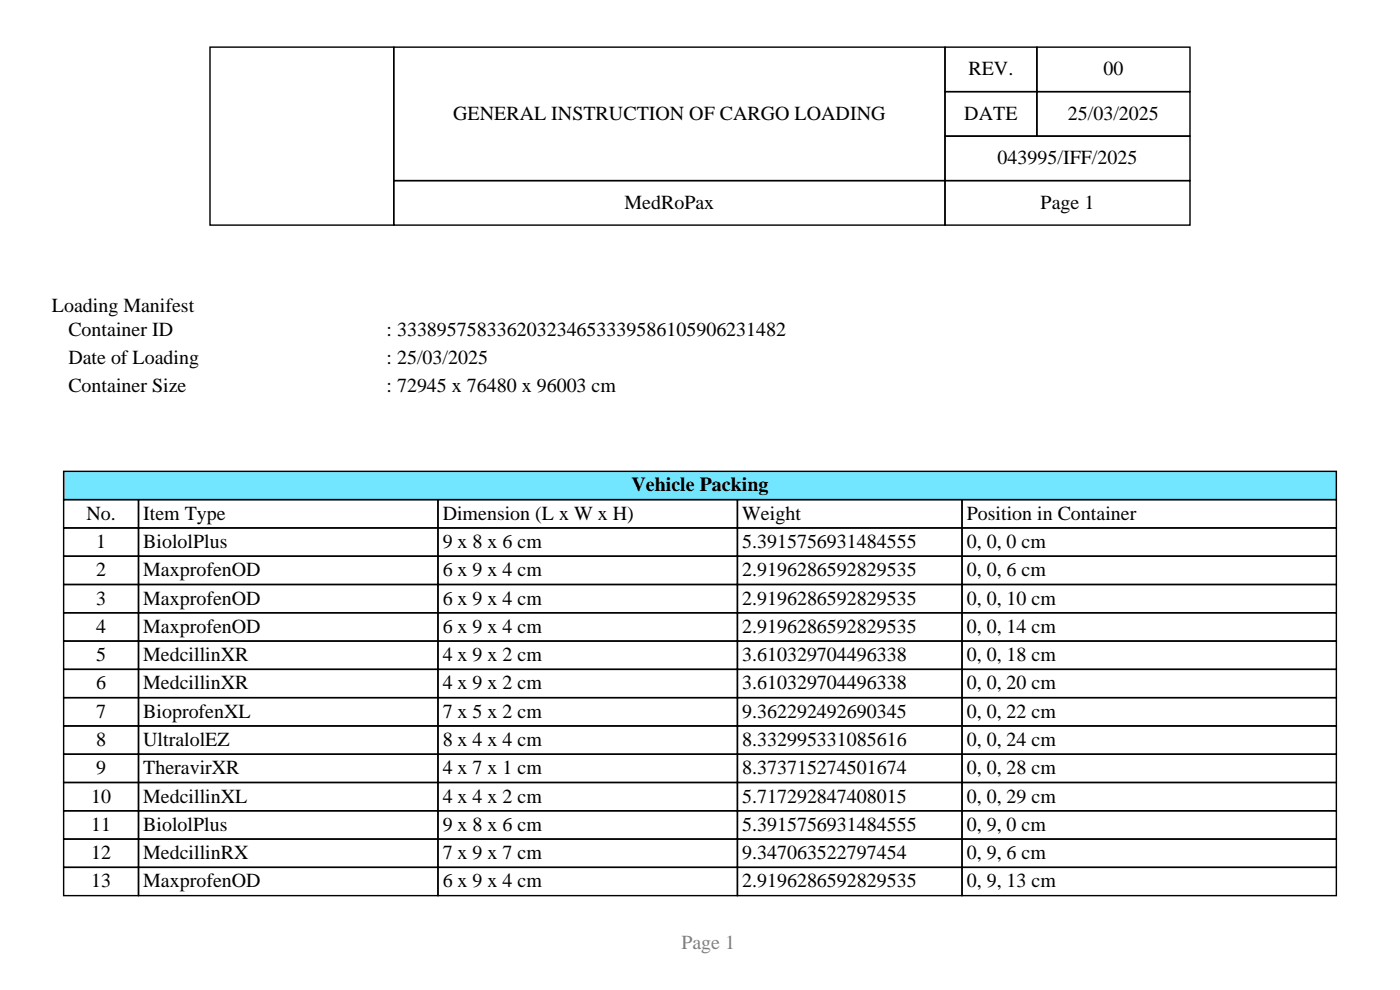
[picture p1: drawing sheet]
<svg xmlns="http://www.w3.org/2000/svg" width="297mm" height="210mm" viewBox="0 0 297 210" stroke-linecap="round" stroke-linejoin="round" font-family="sans-serif">
<defs><g id="words">
<g font-size="4.2">
<text x="205.5" y="16">REV.</text>
<text x="234.1" y="16">00</text>
<text x="96.1" y="25.4">GENERAL INSTRUCTION OF CARGO LOADING</text>
<text x="204.6" y="25.4">DATE</text>
<text x="226.6" y="25.4">25/03/2025</text>
<text x="211.6" y="34.9">043995/IFF/2025</text>
<text x="132.5" y="44.3">MedRoPax</text>
<text x="220.8" y="44.3">Page 1</text>
<text x="11" y="66.1">Loading Manifest</text>
<text x="14.5" y="71.3">Container ID</text>
<text x="82" y="71.3">: 333895758336203234653339586105906231482</text>
<text x="14.5" y="77.3">Date of Loading</text>
<text x="82" y="77.3">: 25/03/2025</text>
<text x="14.5" y="83.3">Container Size</text>
<text x="82" y="83.3">: 72945 x 76480 x 96003 cm</text>
<text x="134" y="104.3">Vehicle Packing</text>
<text x="18.3" y="110.3">No.</text>
<text x="30.4" y="110.3">Item Type</text>
<text x="93.9" y="110.3">Dimension (L x W x H)</text>
<text x="157.4" y="110.3">Weight</text>
<text x="205.1" y="110.3">Position in Container</text>
<text x="20.4" y="116.3">1</text>
<text x="30.4" y="116.3">BiololPlus</text>
<text x="93.9" y="116.3">9 x 8 x 6 cm</text>
<text x="157.4" y="116.3">5.3915756931484555</text>
<text x="205.1" y="116.3">0, 0, 0 cm</text>
<text x="20.4" y="122.3">2</text>
<text x="30.4" y="122.3">MaxprofenOD</text>
<text x="93.9" y="122.3">6 x 9 x 4 cm</text>
<text x="157.4" y="122.3">2.9196286592829535</text>
<text x="205.1" y="122.3">0, 0, 6 cm</text>
<text x="20.4" y="128.3">3</text>
<text x="30.4" y="128.3">MaxprofenOD</text>
<text x="93.9" y="128.3">6 x 9 x 4 cm</text>
<text x="157.4" y="128.3">2.9196286592829535</text>
<text x="205.1" y="128.3">0, 0, 10 cm</text>
<text x="20.4" y="134.3">4</text>
<text x="30.4" y="134.3">MaxprofenOD</text>
<text x="93.9" y="134.3">6 x 9 x 4 cm</text>
<text x="157.4" y="134.3">2.9196286592829535</text>
<text x="205.1" y="134.3">0, 0, 14 cm</text>
<text x="20.4" y="140.3">5</text>
<text x="30.4" y="140.3">MedcillinXR</text>
<text x="93.9" y="140.3">4 x 9 x 2 cm</text>
<text x="157.4" y="140.3">3.610329704496338</text>
<text x="205.1" y="140.3">0, 0, 18 cm</text>
<text x="20.4" y="146.3">6</text>
<text x="30.4" y="146.3">MedcillinXR</text>
<text x="93.9" y="146.3">4 x 9 x 2 cm</text>
<text x="157.4" y="146.3">3.610329704496338</text>
<text x="205.1" y="146.3">0, 0, 20 cm</text>
<text x="20.4" y="152.3">7</text>
<text x="30.4" y="152.3">BioprofenXL</text>
<text x="93.9" y="152.3">7 x 5 x 2 cm</text>
<text x="157.4" y="152.3">9.362292492690345</text>
<text x="205.1" y="152.3">0, 0, 22 cm</text>
<text x="20.4" y="158.3">8</text>
<text x="30.4" y="158.3">UltralolEZ</text>
<text x="93.9" y="158.3">8 x 4 x 4 cm</text>
<text x="157.4" y="158.3">8.332995331085616</text>
<text x="205.1" y="158.3">0, 0, 24 cm</text>
<text x="20.4" y="164.3">9</text>
<text x="30.4" y="164.3">TheravirXR</text>
<text x="93.9" y="164.3">4 x 7 x 1 cm</text>
<text x="157.4" y="164.3">8.373715274501674</text>
<text x="205.1" y="164.3">0, 0, 28 cm</text>
<text x="19.3" y="170.3">10</text>
<text x="30.4" y="170.3">MedcillinXL</text>
<text x="93.9" y="170.3">4 x 4 x 2 cm</text>
<text x="157.4" y="170.3">5.717292847408015</text>
<text x="205.1" y="170.3">0, 0, 29 cm</text>
<text x="19.3" y="176.3">11</text>
<text x="30.4" y="176.3">BiololPlus</text>
<text x="93.9" y="176.3">9 x 8 x 6 cm</text>
<text x="157.4" y="176.3">5.3915756931484555</text>
<text x="205.1" y="176.3">0, 9, 0 cm</text>
<text x="19.3" y="182.3">12</text>
<text x="30.4" y="182.3">MedcillinRX</text>
<text x="93.9" y="182.3">7 x 9 x 7 cm</text>
<text x="157.4" y="182.3">9.347063522797454</text>
<text x="205.1" y="182.3">0, 9, 6 cm</text>
<text x="19.3" y="188.3">13</text>
<text x="30.4" y="188.3">MaxprofenOD</text>
<text x="93.9" y="188.3">6 x 9 x 4 cm</text>
<text x="157.4" y="188.3">2.9196286592829535</text>
<text x="205.1" y="188.3">0, 9, 13 cm</text>
</g>
<text font-size="4.2" fill="#808080" x="144.5" y="201.3">Page 1</text>
</g></defs>
<path d="M44.5 10h39v37.8h-39zM83.5 10h117v28.3h-117zM200.5 10h19.5v9.4h-19.5zM200.5 19.4h19.5v9.5h-19.5zM220 10h32.4v9.4h-32.4zM220 19.4h32.4v9.5h-32.4zM83.5 38.3h117v9.5h-117zM200.5 28.9h52v9.4h-52zM200.5 38.3h52v9.5h-52z" fill="none" stroke="#000" stroke-width=".3"/>
<path d="M13.5 100h270v6h-270z" fill="#73e6ff" stroke="#000" stroke-width=".3"/>
<g fill="none" stroke="#000" stroke-width=".3">
<path d="M13.5 106h15.9v6h-15.9zM13.5 112h15.9v6h-15.9zM13.5 118h15.9v6h-15.9zM29.4 106h63.5v6h-63.5zM29.4 112h63.5v6h-63.5zM29.4 118h63.5v6h-63.5zM92.9 106h63.5v6h-63.5zM92.9 112h63.5v6h-63.5zM92.9 118h63.5v6h-63.5zM156.4 106h47.7v6h-47.7zM156.4 112h47.7v6h-47.7zM156.4 118h47.7v6h-47.7z"/>
<path d="M204.1 106h79.4v6h-79.4zM204.1 112h79.4v6h-79.4zM204.1 118h79.4v6h-79.4zM13.5 124h15.9v6h-15.9zM13.5 130h15.9v6h-15.9zM13.5 136h15.9v6h-15.9zM29.4 124h63.5v6h-63.5zM29.4 130h63.5v6h-63.5zM29.4 136h63.5v6h-63.5zM92.9 124h63.5v6h-63.5zM92.9 130h63.5v6h-63.5zM92.9 136h63.5v6h-63.5z"/>
<path d="M156.4 124h47.7v6h-47.7zM156.4 130h47.7v6h-47.7zM156.4 136h47.7v6h-47.7zM204.1 124h79.4v6h-79.4zM204.1 130h79.4v6h-79.4zM204.1 136h79.4v6h-79.4zM13.5 142h15.9v6h-15.9zM13.5 148h15.9v6h-15.9zM13.5 154h15.9v6h-15.9zM13.5 160h15.9v6h-15.9zM29.4 142h63.5v6h-63.5zM29.4 148h63.5v6h-63.5z"/>
<path d="M29.4 154h63.5v6h-63.5zM29.4 160h63.5v6h-63.5zM92.9 142h63.5v6h-63.5zM92.9 148h63.5v6h-63.5zM92.9 154h63.5v6h-63.5zM92.9 160h63.5v6h-63.5zM156.4 142h47.7v6h-47.7zM156.4 148h47.7v6h-47.7zM156.4 154h47.7v6h-47.7zM156.4 160h47.7v6h-47.7zM204.1 142h79.4v6h-79.4zM204.1 148h79.4v6h-79.4z"/>
<path d="M204.1 154h79.4v6h-79.4zM204.1 160h79.4v6h-79.4zM13.5 166h15.9v6h-15.9zM13.5 172h15.9v6h-15.9zM13.5 178h15.9v6h-15.9zM29.4 166h63.5v6h-63.5zM29.4 172h63.5v6h-63.5zM29.4 178h63.5v6h-63.5zM92.9 166h63.5v6h-63.5zM92.9 172h63.5v6h-63.5zM92.9 178h63.5v6h-63.5zM156.4 166h47.7v6h-47.7z"/>
<path d="M156.4 172h47.7v6h-47.7zM156.4 178h47.7v6h-47.7zM204.1 166h79.4v6h-79.4zM204.1 172h79.4v6h-79.4zM204.1 178h79.4v6h-79.4zM13.5 184h15.9v6h-15.9zM29.4 184h63.5v6h-63.5zM92.9 184h63.5v6h-63.5zM156.4 184h47.7v6h-47.7zM204.1 184h79.4v6h-79.4z"/>
</g>
<use href="#words"/>
</svg>
